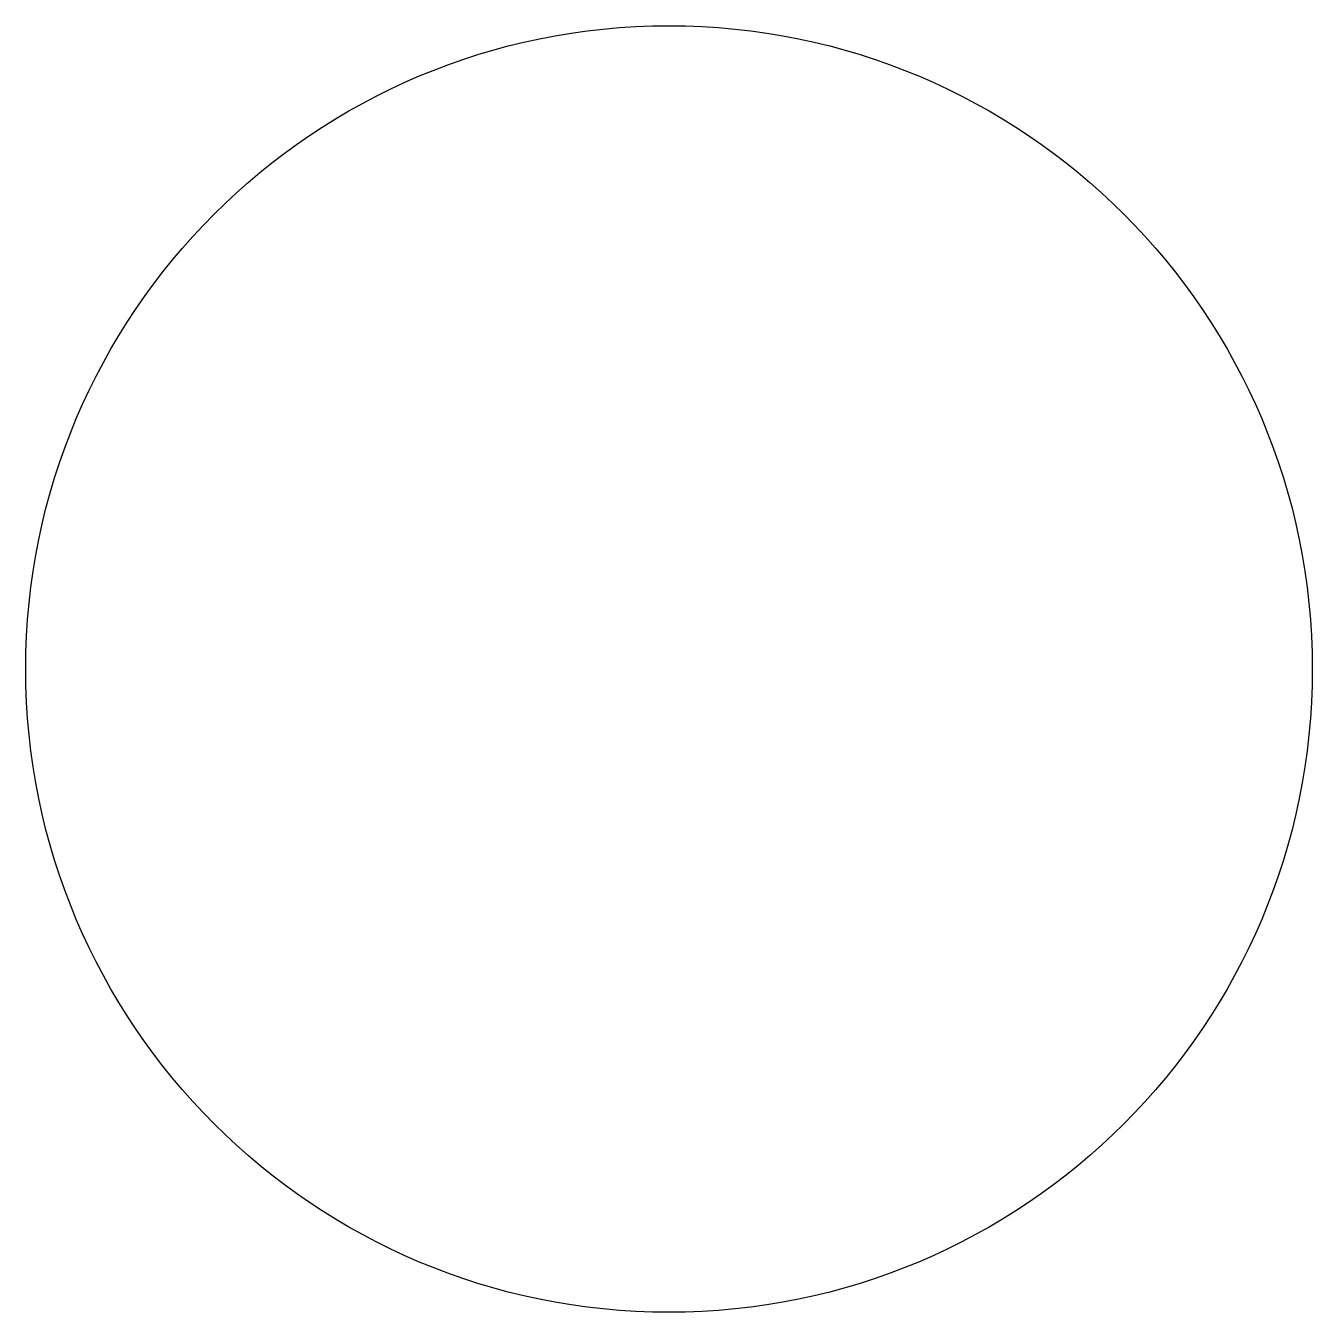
# Model space of a CAD drawing. Extents: x -1.5 to 1.5, y -1.5 to 1.5.
import ezdxf

# ---------------------------------------------------------------- set-up
doc = ezdxf.new("R2010")
doc.units = 0
doc.header["$MEASUREMENT"] = 0
doc.layers.get('0').update_dxf_attribs({"linetype": 'CONTINUOUS'})

msp = doc.modelspace()

# ---------------------------------------------------------------- linework, layer by layer
msp.add_circle((0, 0), 1.5)

doc.saveas('drawing.dxf')
